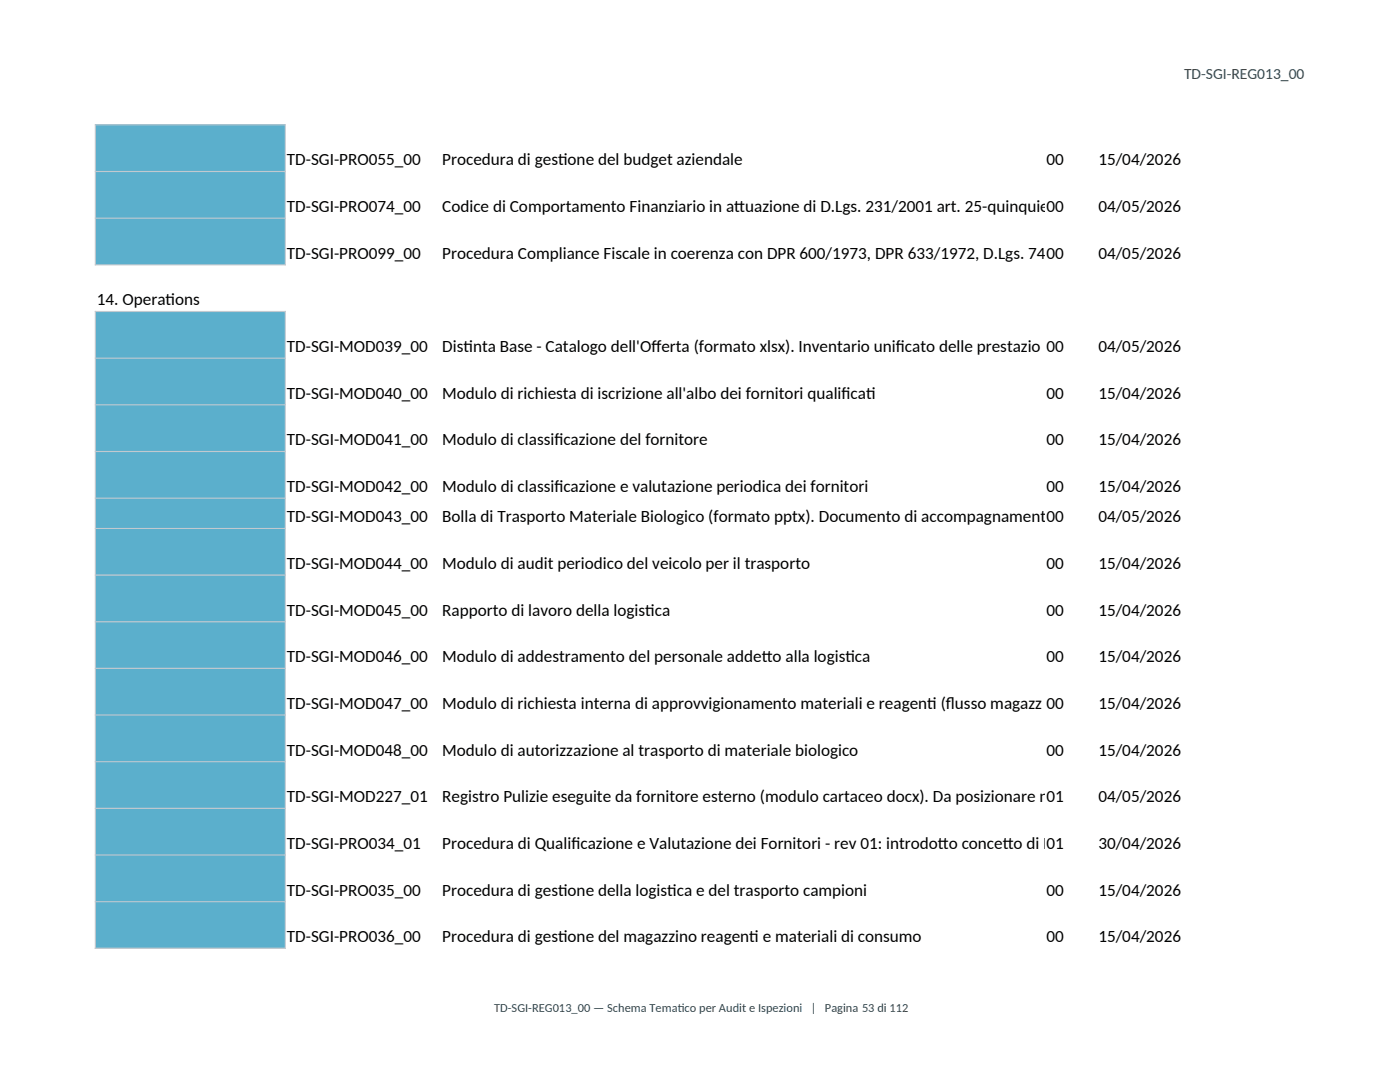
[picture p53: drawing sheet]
<svg xmlns="http://www.w3.org/2000/svg" width="279mm" height="216mm" viewBox="0 0 279 216" stroke-linecap="round" stroke-linejoin="round" font-family="sans-serif">
<defs><g id="words">
<g font-size="3.4">
<text x="57.3" y="33">TD-SGI-PRO055_00</text>
<text x="88.3" y="33">Procedura di gest</text>
<text x="111.4" y="33">ione del budget aziendale</text>
<text x="208.9" y="33">00</text>
<text x="219.2" y="33">15/04/2026</text>
<text x="57.3" y="42.3">TD-SGI-PRO074_00</text>
<text x="88.3" y="42.3">Codice di Comportamento Finanziario in at</text>
<text x="146.5" y="42.3">tuazione di D.Lgs. 231/2001 art. 25-quinquie00</text>
<text x="219.2" y="42.3">04/05/2026</text>
<text x="57.3" y="51.6">TD-SGI-PRO099_00</text>
<text x="88.3" y="51.6">Procedura Compliance Fiscale in coerenza con DPR 600/1973, DPR 633/1972, D.Lgs. 74/00</text>
<text x="219.2" y="51.6">04/05/2026</text>
<text x="19.4" y="60.9">14. Operat</text>
<text x="33" y="60.9">ions</text>
<text x="57.3" y="70.3">TD-SGI-MOD039_00</text>
<text x="88.3" y="70.3">Dist</text>
<text x="92.5" y="70.3">inta Base - Catalogo dell'Of</text>
<text x="130" y="70.3">ferta (formato xlsx). Inventario unif</text>
<text x="178.8" y="70.3">icato delle prestazio 00</text>
<text x="219.2" y="70.3">04/05/2026</text>
<text x="57.3" y="79.6">TD-SGI-MOD040_00</text>
<text x="88.3" y="79.6">Modulo di richiesta di iscrizione all'albo dei fornitori qualif</text>
<text x="167.9" y="79.6">icat</text>
<text x="172.8" y="79.6">i</text>
<text x="208.9" y="79.6">00</text>
<text x="219.2" y="79.6">15/04/2026</text>
<text x="57.3" y="88.9">TD-SGI-MOD041_00</text>
<text x="88.3" y="88.9">Modulo di classif</text>
<text x="110.6" y="88.9">icazione del fornitore</text>
<text x="208.9" y="88.9">00</text>
<text x="219.2" y="88.9">15/04/2026</text>
<text x="57.3" y="98.2">TD-SGI-MOD042_00</text>
<text x="88.3" y="98.2">Modulo di classif</text>
<text x="110.6" y="98.2">icazione e valutazione periodica dei fornitori</text>
<text x="208.9" y="98.2">00</text>
<text x="219.2" y="98.2">15/04/2026</text>
<text x="57.3" y="104.2">TD-SGI-MOD043_00</text>
<text x="88.3" y="104.2">Bolla di Trasporto Materiale Biologico (formato pptx). Documento di accompagnamento pe</text>
<text x="208.9" y="104.2">00</text>
<text x="219.2" y="104.2">04/05/2026</text>
<text x="57.3" y="113.5">TD-SGI-MOD044_00</text>
<text x="88.3" y="113.5">Modulo di audit periodico del veicolo per il trasporto</text>
<text x="208.9" y="113.5">00</text>
<text x="219.2" y="113.5">15/04/2026</text>
<text x="57.3" y="122.8">TD-SGI-MOD045_00</text>
<text x="88.3" y="122.8">Rapporto di lavoro della logist</text>
<text x="128.8" y="122.8">ica</text>
<text x="208.9" y="122.8">00</text>
<text x="219.2" y="122.8">15/04/2026</text>
<text x="57.3" y="132.2">TD-SGI-MOD046_00</text>
<text x="88.3" y="132.2">Modulo di addestramento del personale addet</text>
<text x="152" y="132.2">to alla logist</text>
<text x="168.7" y="132.2">ica</text>
<text x="208.9" y="132.2">00</text>
<text x="219.2" y="132.2">15/04/2026</text>
<text x="57.3" y="141.5">TD-SGI-MOD047_00</text>
<text x="88.3" y="141.5">Modulo di richiesta interna di approvvigionamento materiali e reagent lusso magazz 00</text>
<text x="185.1" y="141.5">i (f</text>
<text x="219.2" y="141.5">15/04/2026</text>
<text x="57.3" y="150.8">TD-SGI-MOD048_00</text>
<text x="88.3" y="150.8">Modulo di autorizzazione al trasporto di materiale biologico</text>
<text x="208.9" y="150.8">00</text>
<text x="219.2" y="150.8">15/04/2026</text>
<text x="57.3" y="160.1">TD-SGI-MOD227_01</text>
<text x="88.3" y="160.1">Registro Pulizie eseguite da fornitore esterno (modulo cartaceo docx). Da posizionare n01</text>
<text x="219.2" y="160.1">04/05/2026</text>
<text x="57.3" y="169.4">TD-SGI-PRO034_01</text>
<text x="88.3" y="169.4">Procedura di Qualif</text>
<text x="114" y="169.4">icazione e Valutazione dei Fornitori - rev 01: introdot</text>
<text x="187.2" y="169.4">to concet</text>
<text x="200.1" y="169.4">to di FO</text>
<text x="208.9" y="169.4">01</text>
<text x="219.2" y="169.4">30/04/2026</text>
<text x="57.3" y="178.7">TD-SGI-PRO035_00</text>
<text x="88.3" y="178.7">Procedura di gest</text>
<text x="111.4" y="178.7">ione della logist</text>
<text x="133.2" y="178.7">ica e del trasporto campioni</text>
<text x="208.9" y="178.7">00</text>
<text x="219.2" y="178.7">15/04/2026</text>
<text x="57.3" y="188">TD-SGI-PRO036_00</text>
<text x="88.3" y="188">Procedura di gest</text>
<text x="111.4" y="188">ione del magazzino reagent</text>
<text x="149.5" y="188">i e materiali di consumo</text>
<text x="208.9" y="188">00</text>
<text x="219.2" y="188">15/04/2026</text>
</g>
<text font-size="3.1" fill="#1b505f" x="236.3" y="15.8">TD-SGI-REG013_00</text>
<g font-size="2.5" fill="#1b505f">
<text x="98.6" y="201.9">TD-SGI-REG013_00 — Schema Temat</text>
<text x="135.2" y="201.9">ico per Audit e Ispezioni | Pagina 53 di 112</text>
</g>
</g></defs>
<g fill="#5bafcc">
<path d="M19 24.9h37.9v27.9h-37.9z" fill-rule="evenodd"/>
<path d="M19 62.1h37.9v127.1h-37.9z" fill-rule="evenodd"/>
</g>
<g fill="none" stroke="#bfc9d1" stroke-width=".23">
<path d="M18.9 24.9h38.2M18.9 34.2h38.2M19 24.8v28.2M56.9 24.8v28.2M18.9 43.5h38.2M18.9 52.8h38.2M18.9 62.2h38.2M18.9 71.5h38.2M19 62v127.3M56.9 62v127.3M18.9 80.8h38.2M18.9 90.1h38.2"/>
<path d="M18.9 99.4h38.2M18.9 105.4h38.2M18.9 114.8h38.2M18.9 124.1h38.2M18.9 133.4h38.2M18.9 142.7h38.2M18.9 152h38.2M18.9 161.3h38.2M18.9 170.6h38.2M18.9 179.9h38.2M18.9 189.2h38.2"/>
</g>
<use href="#words"/>
</svg>
